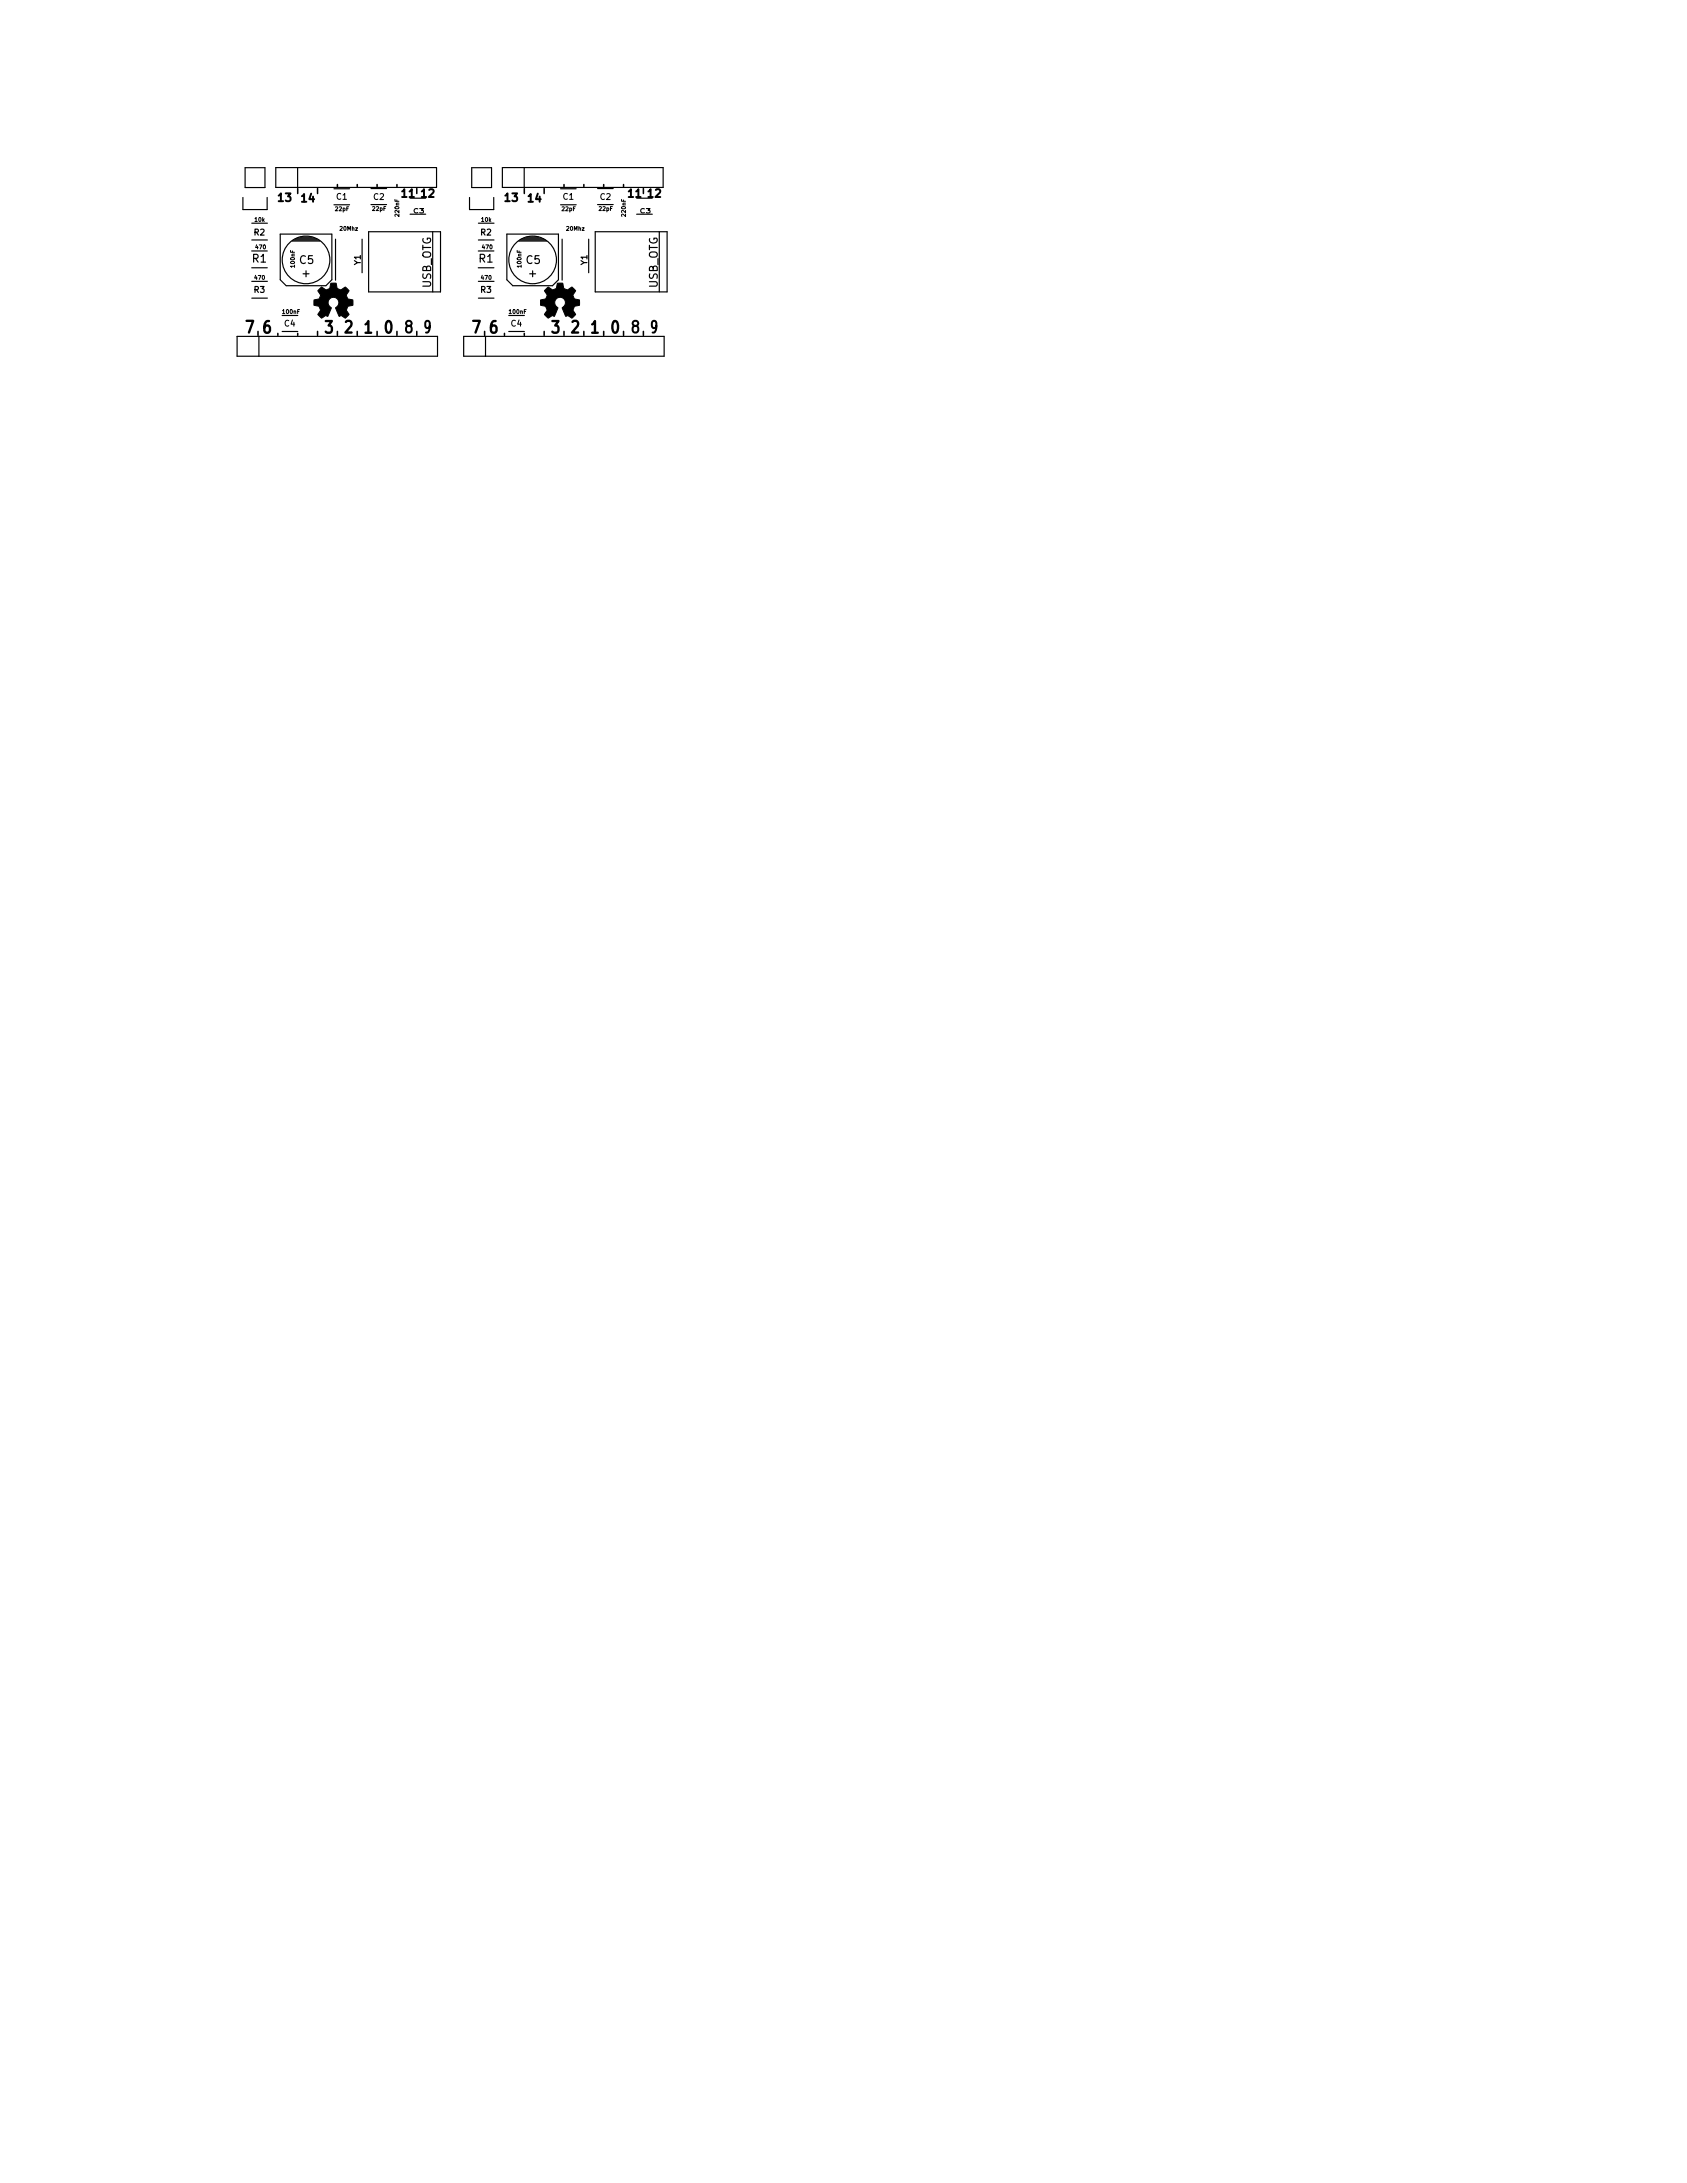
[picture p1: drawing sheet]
<svg xmlns="http://www.w3.org/2000/svg" width="216mm" height="279mm" viewBox="0 0 216 279" stroke-linecap="round" stroke-linejoin="round" font-family="sans-serif">
<defs><g id="words">
<g font-size="2.1">
<text x="31.5" y="42.6">7</text>
<text x="33.7" y="42.7">6</text>
<text x="41.6" y="42.7">3</text>
<text x="44.1" y="42.6">2</text>
<text x="46.7" y="42.7">1</text>
<text x="49.2" y="42.7">0</text>
<text x="51.8" y="42.6">8</text>
<text x="54.3" y="42.6">9</text>
<text x="60.5" y="42.6">7</text>
<text x="62.7" y="42.7">6</text>
<text x="70.6" y="42.7">3</text>
<text x="73.1" y="42.6">2</text>
<text x="75.7" y="42.7">1</text>
<text x="78.2" y="42.7">0</text>
<text x="80.8" y="42.6">8</text>
<text x="83.3" y="42.6">9</text>
</g>
<g font-size="1.4">
<text x="35.6" y="25.8">13</text>
<text x="38.6" y="25.9">14</text>
<text x="51.4" y="25.3">11</text>
<text x="54" y="25.3">12</text>
<text x="64.6" y="25.8">13</text>
<text x="67.6" y="25.9">14</text>
<text x="80.4" y="25.3">11</text>
<text x="83" y="25.3">12</text>
<text x="32.3" y="33.6">R1</text>
<text x="38.4" y="33.8">C5</text>
<text x="61.3" y="33.6">R1</text>
<text x="67.4" y="33.8">C5</text>
<text x="55.2" y="36.9" transform="rotate(-90 55.2 36.9)">USB_OTG</text>
<text x="84.2" y="36.9" transform="rotate(-90 84.2 36.9)">USB_OTG</text>
</g>
<g font-size="1.1">
<text x="43.1" y="25.6">C1</text>
<text x="47.8" y="25.6">C2</text>
<text x="72.1" y="25.6">C1</text>
<text x="76.8" y="25.6">C2</text>
<text x="32.5" y="30.1">R2</text>
<text x="46.2" y="33.9" transform="rotate(-90 46.2 33.9)">Y1</text>
<text x="61.5" y="30.1">R2</text>
<text x="75.2" y="33.9" transform="rotate(-90 75.2 33.9)">Y1</text>
<text x="32.5" y="37.5">R3</text>
<text x="36.4" y="41.8">C4</text>
<text x="61.5" y="37.5">R3</text>
<text x="65.4" y="41.8">C4</text>
</g>
<g font-size=".7">
<text x="32.6" y="28.4">10k</text>
<text x="42.9" y="27">22pF</text>
<text x="43.5" y="29.5">20Mhz</text>
<text x="47.7" y="27">22pF</text>
<text x="51.1" y="27.6" transform="rotate(-90 51.1 27.6)">220nF</text>
<text x="61.6" y="28.4">10k</text>
<text x="71.9" y="27">22pF</text>
<text x="72.5" y="29.5">20Mhz</text>
<text x="76.7" y="27">22pF</text>
<text x="80.1" y="27.6" transform="rotate(-90 80.1 27.6)">220nF</text>
<text x="32.6" y="35.8">470</text>
<text x="32.8" y="31.9">470</text>
<text x="37.7" y="34.2" transform="rotate(-90 37.7 34.2)">100nF</text>
<text x="61.6" y="35.8">470</text>
<text x="61.8" y="31.9">470</text>
<text x="66.7" y="34.2" transform="rotate(-90 66.7 34.2)">100nF</text>
<text x="36.2" y="40.2">100nF</text>
<text x="65.2" y="40.2">100nF</text>
</g>
</g></defs>
<g fill="none" stroke="#000" stroke-width=".2">
<path d="M38.1 24.1v.7M40.6 24.1v.7M43.2 23.6v.3M45.7 23.6v.3M48.3 23.6v.3M50.8 23.6v.3M53.3 24.1v.7M67.1 24.1v.7M69.6 24.1v.7M72.2 23.6v.3M74.7 23.6v.3M77.3 23.6v.3"/>
<path d="M79.8 23.6v.3M82.3 24.1v.7M38.1 42.7v.2M40.6 42.4v.5M67.1 42.7v.2M69.6 42.4v.5"/>
</g>
<g fill="none" stroke="#000" stroke-width=".15">
<path d="M31.1 25.3v1.5h3.1v-1.5M31.4 21.5h2.5v2.5h-2.5zM32.2 34.3h2M32.2 38.2h2M32.2 36h2M32.2 30.7h2M32.2 28.6h2M35.3 21.5h20.6v2.5h-20.6zM35.9 30h6.6v5.8l-.8 .8h-5.1l-.7-.8zM37.4 30.9h3.5M37.5 30.7h3.3M37.8 30.6h2.8"/>
<path d="M38 30.5h2.3M38.1 21.5v2.5M38.4 30.3h1.5M38.8 35h.7M39.2 34.7v.7M42.7 26.2h2M42.7 24.2h2M42.9 30.6v5.3M46.3 30.6v4.3M47.2 29.7h9.2v7.7h-9.2zM47.5 24.1h2M47.5 26.2h2"/>
<path d="M52.5 27.4h2M52.5 25.4h2M55.4 29.7v7.7M60.1 25.3v1.5h3.1v-1.5M60.4 21.5h2.5v2.5h-2.5zM61.2 34.3h2M61.2 38.2h2M61.2 36h2M61.2 30.7h2M61.2 28.6h2M64.3 21.5h20.6v2.5h-20.6zM64.9 30h6.6v5.8l-.8 .8h-5.1l-.7-.8z"/>
<path d="M66.4 30.9h3.5M66.5 30.7h3.3M66.8 30.6h2.8M67 30.5h2.3M67.1 21.5v2.5M67.4 30.3h1.5M67.8 35h.7M68.2 34.7v.7M71.7 26.2h2M71.7 24.2h2M71.9 30.6v5.3M75.3 30.6v4.3"/>
<path d="M76.2 29.7h9.2v7.7h-9.2zM76.5 24.1h2M76.5 26.2h2M81.5 27.4h2M81.5 25.4h2M84.4 29.7v7.7M30.3 43.1h25.7v2.5h-25.7zM33.1 43.1v2.5M36.1 40.4h2M36.1 42.4h2M59.3 43.1h25.7v2.5h-25.7zM62.1 43.1v2.5"/>
<path d="M65.1 40.4h2M65.1 42.4h2"/>
<circle cx="39.2" cy="33.3" r="3"/>
<circle cx="68.2" cy="33.3" r="3"/>
</g>
<path d="M40.9 37l.3-.3 .5 .4 .3-.1a.41 .41 0 0 0 .3-.5 .22 .22 0 0 1 .1-.3 .22 .22 0 0 1 .2 0h.1a.25 .25 0 0 1 .4 .1 .25 .25 0 0 1 0 .3 .54 .54 0 0 0 .4 .5 .54 .54 0 0 0 .6-.3 .33 .33 0 0 1 .4 .2l.1 .1a.45 .45 0 0 1-.2 .6 .37 .37 0 0 0 .1 .5l.3 .1a.27 .27 0 0 1 .4 .1 .27 .27 0 0 1 0 .3v.4h-.3a.4 .4 0 0 0-.5 .4l-.1 .2 .2 .3a.27 .27 0 0 1 .2 .3 .27 .27 0 0 1-.3 .2l-.2 .2-.2-.1a.38 .38 0 0 0-.6-.1l-.5-1.1a.7 .7 0 0 0 .3-1.1 .7 .7 0 0 0-1.1 0 .7 .7 0 0 0 .3 1.1l-.5 1.1a.3 .3 0 0 0-.5 .1 .27 .27 0 0 1-.3 .1 .27 .27 0 0 1-.2-.2l-.2-.3a.6 .6 0 0 0 .2-.8 .6 .6 0 0 0-.7-.3v-.7h.2a.53 .53 0 0 0 .6-.6l-.2-.4a.2 .2 0 0 1-.1-.2 .2 .2 0 0 1 .1-.2zM69.9 37l.3-.3 .5 .4 .3-.1a.41 .41 0 0 0 .3-.5 .22 .22 0 0 1 .1-.3 .22 .22 0 0 1 .2 0h.1a.25 .25 0 0 1 .4 .1 .25 .25 0 0 1 0 .3 .54 .54 0 0 0 .4 .5 .54 .54 0 0 0 .6-.3 .33 .33 0 0 1 .4 .2l.1 .1a.45 .45 0 0 1-.2 .6 .37 .37 0 0 0 .1 .5l.3 .1a.27 .27 0 0 1 .4 .1 .27 .27 0 0 1 0 .3v.4h-.3a.4 .4 0 0 0-.5 .4l-.1 .2 .2 .3a.27 .27 0 0 1 .2 .3 .27 .27 0 0 1-.3 .2l-.2 .2-.2-.1a.38 .38 0 0 0-.6-.1l-.5-1.1a.7 .7 0 0 0 .3-1.1 .7 .7 0 0 0-1.1 0 .7 .7 0 0 0 .3 1.1l-.5 1.1a.3 .3 0 0 0-.5 .1 .27 .27 0 0 1-.3 .1 .27 .27 0 0 1-.2-.2l-.2-.3a.6 .6 0 0 0 .2-.8 .6 .6 0 0 0-.7-.3v-.7h.2a.53 .53 0 0 0 .6-.6l-.2-.4a.2 .2 0 0 1-.1-.2 .2 .2 0 0 1 .1-.2z" fill="#000" stroke="#000" stroke-width=".13"/>
<path d="M53.5 26.7a.29 .29 0 0 0-.4 .1 .29 .29 0 0 0 0 .4 .29 .29 0 0 0 .4 0M53.7 26.7h.5l-.3 .2 .3 .1v.2h-.5M82.5 26.7a.29 .29 0 0 0-.4 .1 .29 .29 0 0 0 0 .4 .29 .29 0 0 0 .4 0M82.7 26.7h.5l-.3 .2 .3 .1v.2h-.5" fill="none" stroke="#000" stroke-width=".14"/>
<use href="#words"/>
</svg>
